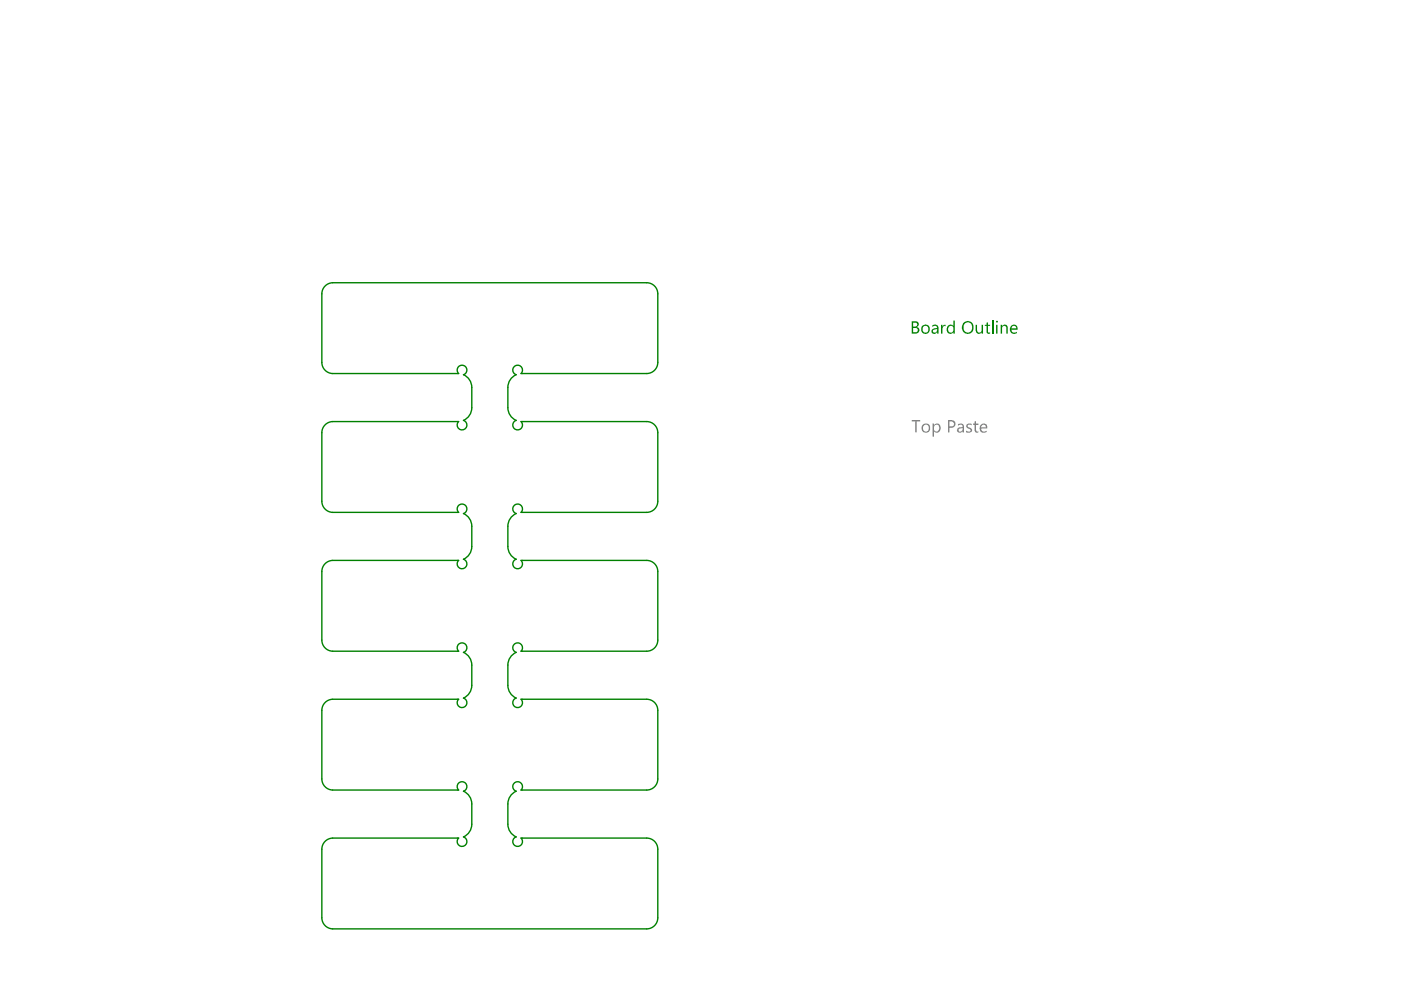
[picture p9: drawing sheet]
<svg xmlns="http://www.w3.org/2000/svg" width="297mm" height="210mm" viewBox="0 0 297 210" stroke-linecap="round" stroke-linejoin="round" font-family="sans-serif">
<g fill="#808080">
<path d="M193.3 89.1h1.8v.3h-.7v2.3h-.3v-2.3h-.8z"/>
<path d="M204.9 90a1.04 1.04 0 0 1 1.1-.1v.3a.56 .56 0 0 0-.9 .1l.3 .3a.76 .76 0 0 1 .6 .8 .87 .87 0 0 1-1.2 .3v-.4a.55 .55 0 0 0 1-.2l-.4-.2a.52 .52 0 0 1-.5-.3 .52 .52 0 0 1 0-.6z"/>
<path d="M206.6 89.4l.3-.1v.5h.5v.3h-.5l.1 1.3h.4v.3a.56 .56 0 0 1-.8-.5v-1.1h-.3v-.3h.3z"/>
<path d="M195.8 90.3v.1a.65 .65 0 0 0 .3 1 .65 .65 0 0 0 .8-.8 .6 .6 0 0 0-.4-.6 .6 .6 0 0 0-.7 .3zM195.3 90.8a1 1 0 0 1 2 0 1 1 0 0 1-2 0z"/>
<path d="M197.7 89.8h.3v.4a.78 .78 0 0 1 1-.4 .78 .78 0 0 1 .4 1 .81 .81 0 0 1-.4 .9 .81 .81 0 0 1-1-.3v1.2h-.3zM198.2 90.2l-.2 .7a.58 .58 0 0 0 .7 .6 .58 .58 0 0 0 .4-.7 .6 .6 0 0 0-.2-.7 .6 .6 0 0 0-.7 .1z"/>
<path d="M201.3 89.4v1h.3a.54 .54 0 0 0 .7-.5 .54 .54 0 0 0-.6-.5zM201 89.1h.8a.83 .83 0 0 1 .8 .9 .83 .83 0 0 1-1 .7h-.3v1h-.3z"/>
<path d="M203.3 90.9a.44 .44 0 0 0 .4 .6 .44 .44 0 0 0 .4-.6v-.1zM203.1 90l.3-.1a.61 .61 0 0 1 .7-.1 .61 .61 0 0 1 .3 .7v1.2h-.3v-.3a.59 .59 0 0 1-1.1 .1 .59 .59 0 0 1 .6-.9h.5a.48 .48 0 0 0-.3-.5 .48 .48 0 0 0-.5 .1l-.2 .1z"/>
<path d="M208.1 90.3l-.1 .3h1a.51 .51 0 0 0-.3-.5 .51 .51 0 0 0-.6 .2zM207.9 90.1a.82 .82 0 0 1 1-.2 .82 .82 0 0 1 .4 1h-1.3a.65 .65 0 0 0 .5 .6 .65 .65 0 0 0 .7-.2l-.1 .3a.96 .96 0 0 1-1.2-.1 .96 .96 0 0 1-.2-1.2z"/>
</g>
<g fill="none" stroke="#008000" stroke-width=".29">
<path d="M70.5 59.9h66.6M68.2 62.3v14.5M70.5 79.2h26.5M110.7 79.2h26.4M139.5 62.3v14.5M68.2 91.7v14.6M70.5 89.4h26.5M100 82.1v4.3M107.7 82.1v4.3M110.7 89.4h26.4M139.5 91.7v14.6M70.5 108.6h26.5"/>
<path d="M70.5 118.8h26.5M100 111.6v4.3M107.7 111.6v4.3M110.7 108.6h26.4M110.7 118.8h26.4M68.2 121.2v14.5M70.5 138.1h26.5M110.7 138.1h26.4M139.5 121.2v14.5M68.2 150.6v14.6M70.5 148.3h26.5M100 141v4.3"/>
<path d="M107.7 141v4.3M110.7 148.3h26.4M139.5 150.6v14.6M70.5 177.7h26.5M70.5 167.5h26.5M100 170.5v4.2M107.7 170.5v4.2M110.7 177.7h26.4M110.7 167.5h26.4M68.2 180v14.6M70.5 196.9h66.6M139.5 180v14.6"/>
</g>
<g fill="#008000">
<path d="M199.5 68.9h.3v.3l.3-.3h.4v.3a.48 .48 0 0 0-.6 0 .48 .48 0 0 0-.1 .6v.9h-.3z"/>
<path d="M206.8 68.9h.3v1a.5 .5 0 0 0 .5 .6 .5 .5 0 0 0 .5-.6v-1h.3v1.8h-.3v-.3a.69 .69 0 0 1-.8 .3 .69 .69 0 0 1-.5-.7z"/>
<path d="M209.2 68.4l.3-.1v.6h.4v.2h-.4v1.3h.4v.3l-.2 .1-.5-.3v-1.4h-.4v-.2h.4z"/>
<path d="M193.6 68.4v.8h.4a.42 .42 0 0 0 .5-.3 .42 .42 0 0 0-.4-.5zM193.6 69.5v.9h.5a.46 .46 0 0 0 .5-.5 .46 .46 0 0 0-.6-.4zM193.3 68.1h.8a.65 .65 0 0 1 .7 .6 .65 .65 0 0 1-.4 .7 .68 .68 0 0 1 .5 .8 .68 .68 0 0 1-.8 .5h-.8z"/>
<path d="M195.7 69.3l-.1 .2a.69 .69 0 0 0 .6 1 .69 .69 0 0 0 .6-1 .67 .67 0 0 0-1.1-.2zM195.4 69.2a.99 .99 0 0 1 1.7 .1 .99 .99 0 0 1-.8 1.5 1.01 1.01 0 0 1-.9-.5 1.01 1.01 0 0 1 0-1.1z"/>
<path d="M197.8 70.1a.45 .45 0 0 0 .5 .4 .45 .45 0 0 0 .4-.5v-.2zM197.6 69h.1a.79 .79 0 0 1 1.3 .5v1.2h-.3v-.3a.61 .61 0 0 1-1 .3 .61 .61 0 0 1 .1-1l.9-.2a.59 .59 0 0 0-.5-.4 .59 .59 0 0 0-.6 .2z"/>
<path d="M200.9 69.1h.1a.67 .67 0 0 1 1.1 0v-1.1h.3v2.7h-.3v-.3a.83 .83 0 0 1-1.1 .2 .83 .83 0 0 1-.2-1.1zM201.2 69.2v.1a.72 .72 0 0 0-.1 .9 .72 .72 0 0 0 .7 .3l.3-.4v-.5a.55 .55 0 0 0-.3-.5 .55 .55 0 0 0-.6 .1z"/>
<path d="M204.5 68.7l-.2 .4a.97 .97 0 0 0 .4 1.3 .97 .97 0 0 0 1.3-.4l.1-.3a.97 .97 0 0 0-.4-1.2 .97 .97 0 0 0-1.2 .2zM204.2 68.6l.2-.2a1.29 1.29 0 0 1 1.6 0 1.29 1.29 0 0 1 .3 1.7 1.28 1.28 0 0 1-1.8 .5 1.28 1.28 0 0 1-.3-1.9z"/>
</g>
<path d="M210.4 68v2.7" fill="none" stroke="#008000" stroke-width=".3"/>
<g fill="#008000">
<path d="M212.2 68.9h.3v.3a.65 .65 0 0 1 .8-.3 .65 .65 0 0 1 .4 .7v1.1h-.3v-1a.47 .47 0 0 0-.5-.6 .47 .47 0 0 0-.4 .6v1h-.3z"/>
<path d="M211.1 68.2a.25 .25 0 0 1 .5 0 .25 .25 0 0 1-.5 0zM211.2 68.9h.3v1.8h-.3z"/>
<path d="M214.6 69.2l-.2 .4h1.1a.51 .51 0 0 0-.4-.5 .51 .51 0 0 0-.5 .1zM214.4 69a.8 .8 0 0 1 .9-.1 .8 .8 0 0 1 .5 .8v.2h-1.4a.74 .74 0 0 0 1.2 .5v.3h-.1a.95 .95 0 0 1-1.2-.4 .95 .95 0 0 1 .1-1.2z"/>
</g>
<g fill="none" stroke="#008000" stroke-width=".29">
<path d="M70.5 59.9a2.36 2.36 0 0 0-2.3 2.4M137.1 59.9a2.35 2.35 0 0 1 2.4 2.4M68.2 76.8a2.36 2.36 0 0 0 2.3 2.4M97 79.2h.2a1.03 1.03 0 0 1 .1-1.6 1.03 1.03 0 0 1 1.6 .4 1.03 1.03 0 0 1-.6 1.4 2.95 2.95 0 0 1 1.7 2.7M110.7 79.2h-.2a1.03 1.03 0 0 0-.1-1.6 1.03 1.03 0 0 0-1.6 .4 1.03 1.03 0 0 0 .6 1.4 2.94 2.94 0 0 0-1.7 2.7M139.5 76.8a2.35 2.35 0 0 1-2.4 2.4M70.5 89.4a2.36 2.36 0 0 0-2.3 2.3M100 86.4a2.94 2.94 0 0 1-1.7 2.7 1.03 1.03 0 0 1 .6 1.5 1.03 1.03 0 0 1-1.6 .3 1.03 1.03 0 0 1-.1-1.5h-.2M107.7 86.4a2.94 2.94 0 0 0 1.7 2.7 1.03 1.03 0 0 0-.6 1.5 1.03 1.03 0 0 0 1.6 .3 1.03 1.03 0 0 0 .1-1.5h.2M137.1 89.4a2.35 2.35 0 0 1 2.4 2.3M68.2 106.3a2.36 2.36 0 0 0 2.3 2.3M70.5 118.8a2.36 2.36 0 0 0-2.3 2.4"/>
<path d="M97 108.6h.2a1.03 1.03 0 0 1 .1-1.5 1.03 1.03 0 0 1 1.6 .3 1.03 1.03 0 0 1-.6 1.5 2.95 2.95 0 0 1 1.7 2.7M100 115.9a2.95 2.95 0 0 1-1.7 2.7 1.03 1.03 0 0 1 .6 1.4 1.03 1.03 0 0 1-1.6 .4 1.03 1.03 0 0 1-.1-1.6h-.2M107.7 115.9a2.95 2.95 0 0 0 1.7 2.7 1.03 1.03 0 0 0-.6 1.4 1.03 1.03 0 0 0 1.6 .4 1.03 1.03 0 0 0 .1-1.6h.2M110.7 108.6h-.2a1.03 1.03 0 0 0-.1-1.5 1.03 1.03 0 0 0-1.6 .3 1.03 1.03 0 0 0 .6 1.5 2.95 2.95 0 0 0-1.7 2.7M137.1 118.8a2.35 2.35 0 0 1 2.4 2.4M139.5 106.3a2.35 2.35 0 0 1-2.4 2.3M68.2 135.7a2.36 2.36 0 0 0 2.3 2.4M97 138.1h.2a1.03 1.03 0 0 1 .1-1.6 1.03 1.03 0 0 1 1.6 .4 1.03 1.03 0 0 1-.6 1.4 2.94 2.94 0 0 1 1.7 2.7M110.7 138.1h-.2a1.03 1.03 0 0 0-.1-1.6 1.03 1.03 0 0 0-1.6 .4 1.03 1.03 0 0 0 .6 1.4 2.95 2.95 0 0 0-1.7 2.7M139.5 135.7a2.35 2.35 0 0 1-2.4 2.4M70.5 148.3a2.36 2.36 0 0 0-2.3 2.3M100 145.3a2.94 2.94 0 0 1-1.7 2.7 1.03 1.03 0 0 1 .6 1.5 1.03 1.03 0 0 1-1.6 .3 1.03 1.03 0 0 1-.1-1.5h-.2"/>
<path d="M107.7 145.3a2.95 2.95 0 0 0 1.7 2.7 1.03 1.03 0 0 0-.6 1.5 1.03 1.03 0 0 0 1.6 .3 1.03 1.03 0 0 0 .1-1.5h.2M137.1 148.3a2.35 2.35 0 0 1 2.4 2.3M68.2 165.2a2.36 2.36 0 0 0 2.3 2.3M70.5 177.7a2.36 2.36 0 0 0-2.3 2.3M97 167.5h.2a1.03 1.03 0 0 1 .1-1.6 1.03 1.03 0 0 1 1.6 .4 1.03 1.03 0 0 1-.6 1.5 2.95 2.95 0 0 1 1.7 2.7M100 174.7a2.94 2.94 0 0 1-1.7 2.7 1.03 1.03 0 0 1 .6 1.5 1.03 1.03 0 0 1-1.6 .4 1.03 1.03 0 0 1-.1-1.6h-.2M107.7 174.7a2.94 2.94 0 0 0 1.7 2.7 1.03 1.03 0 0 0-.6 1.5 1.03 1.03 0 0 0 1.6 .4 1.03 1.03 0 0 0 .1-1.6h.2M110.7 167.5h-.2a1.03 1.03 0 0 0-.1-1.6 1.03 1.03 0 0 0-1.6 .4 1.03 1.03 0 0 0 .6 1.5 2.94 2.94 0 0 0-1.7 2.7M137.1 177.7a2.35 2.35 0 0 1 2.4 2.3M139.5 165.2a2.35 2.35 0 0 1-2.4 2.3M68.2 194.6a2.36 2.36 0 0 0 2.3 2.3M139.5 194.6a2.35 2.35 0 0 1-2.4 2.3"/>
</g>
</svg>
